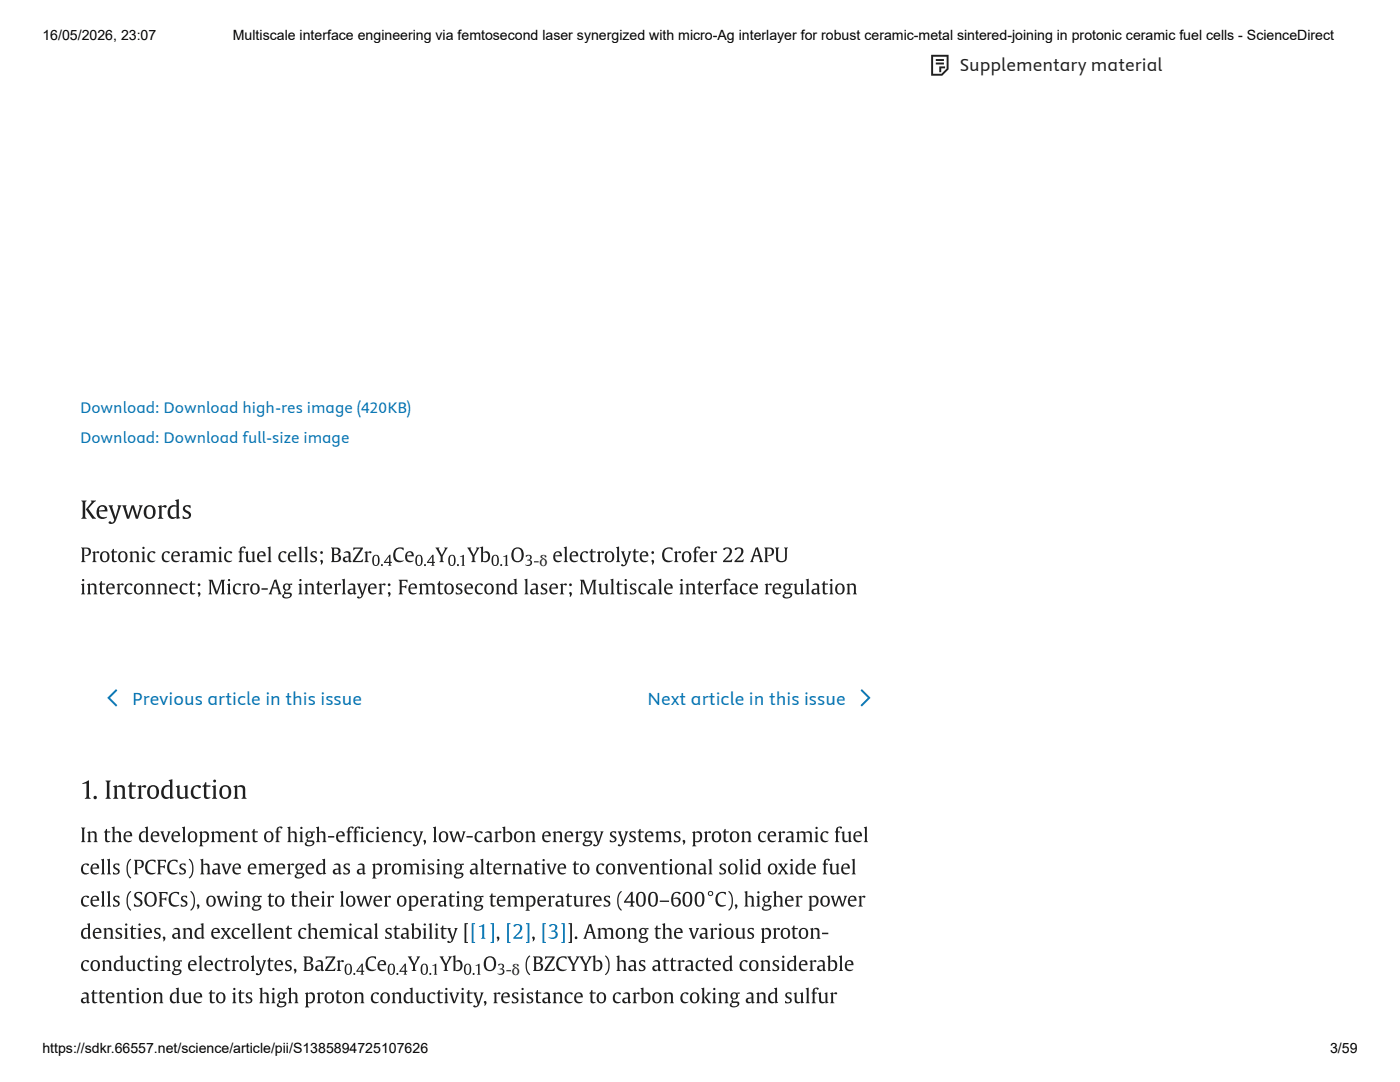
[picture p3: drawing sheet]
<svg xmlns="http://www.w3.org/2000/svg" width="279mm" height="216mm" viewBox="0 0 279 216" stroke-linecap="round" stroke-linejoin="round" font-family="sans-serif">
<defs><g id="words">
<g font-size="4.9" fill="#1f1f1f">
<text x="16" y="103.5">Keywords</text>
<text x="16" y="159.4">1. Introduction</text>
</g>
<g font-size="4" fill="#1f1f1f">
<text x="191.5" y="14.3">Supplementary material</text>
<text x="16" y="112.2">Protonic ceramic fuel cells; BaZr</text>
<text x="78.3" y="112.2">Ce</text>
<text x="86.9" y="112.2">Y</text>
<text x="93.2" y="112.2">Yb</text>
<text x="101.9" y="112.2">O</text>
<text x="110.2" y="112.2">electrolyte; Crofer 22 APU</text>
<text x="16" y="118.6">interconnect; Micro-Ag interlayer; Femtosecond laser; Multiscale interface regulation</text>
<text x="16" y="168">In the development of high-efficiency, low-carbon energy systems, proton ceramic fuel</text>
<text x="16" y="174.5">cells (PCFCs) have emerged as a promising alternative to conventional solid oxide fuel</text>
<text x="16" y="180.9">cells (SOFCs), owing to their lower operating temperatures (400–600°C), higher power</text>
<text x="16" y="187.3">densities, and excellent chemical stability [[1], [2], [3]]. Among the various proton-</text>
<text x="16" y="193.8">conducting electrolytes, BaZr</text>
<text x="72.8" y="193.8">Ce</text>
<text x="81.4" y="193.8">Y</text>
<text x="87.7" y="193.8">Yb</text>
<text x="96.4" y="193.8">O</text>
<text x="104.7" y="193.8">(BZCYYb) has attracted considerable</text>
<text x="16" y="200.2">attention due to its high proton conductivity, resistance to carbon coking and sulfur</text>
</g>
<g font-size="4" fill="#0272b1">
<text x="26.4" y="140.6">Previous article in this issue</text>
<text x="129.2" y="140.6">Next article in this issue</text>
</g>
<g font-size="3.5" fill="#0272b1">
<text x="16" y="82.5">Download: Download high-res image (420KB)</text>
<text x="16" y="88.4">Download: Download full-size image</text>
</g>
<g font-size="3" fill="#1f1f1f">
<text x="74.2" y="112.9">0.4</text>
<text x="82.8" y="112.9">0.4</text>
<text x="89.3" y="112.9">0.1</text>
<text x="98" y="112.9">0.1</text>
<text x="104.7" y="112.9">3-δ</text>
<text x="68.6" y="194.5">0.4</text>
<text x="77.2" y="194.5">0.4</text>
<text x="83.8" y="194.5">0.1</text>
<text x="92.5" y="194.5">0.1</text>
<text x="99.2" y="194.5">3-δ</text>
</g>
<g font-size="2.8">
<text x="8.5" y="7.9">16/05/2026, 23:07</text>
<text x="46.5" y="7.9">Multiscale interface engineering via femtosecond laser synergized with micro-Ag interlayer for robust ceramic-metal sintered-joining in protonic ceramic fuel cells - ScienceDirect</text>
<text x="8.5" y="210.1">https://sdkr.66557.net/science/article/pii/S1385894725107626</text>
<text x="265.4" y="210.1">3/59</text>
</g>
</g></defs>
<g fill="#0272b1">
<path d="M21.4 139.2l1.7-1.7 .3 .3-1.4 1.4 1.4 1.5-.3 .3z"/>
<path d="M171.7 137.8l.3-.3 1.7 1.7-1.7 1.8-.3-.3 1.5-1.5z"/>
</g>
<path d="M185.8 10.9v4.2h2.2l1.3-1.3v-2.9zM186.2 11.3h2.7v2.4l-1 1h-1.7zM187.5 13.3v1.1h.3v-.8h.8v-.3zM186.8 11.8h1.6v.4h-1.6zM186.8 12.5h1.6v.4h-1.6z" fill="#1f1f1f"/>
<use href="#words"/>
</svg>
